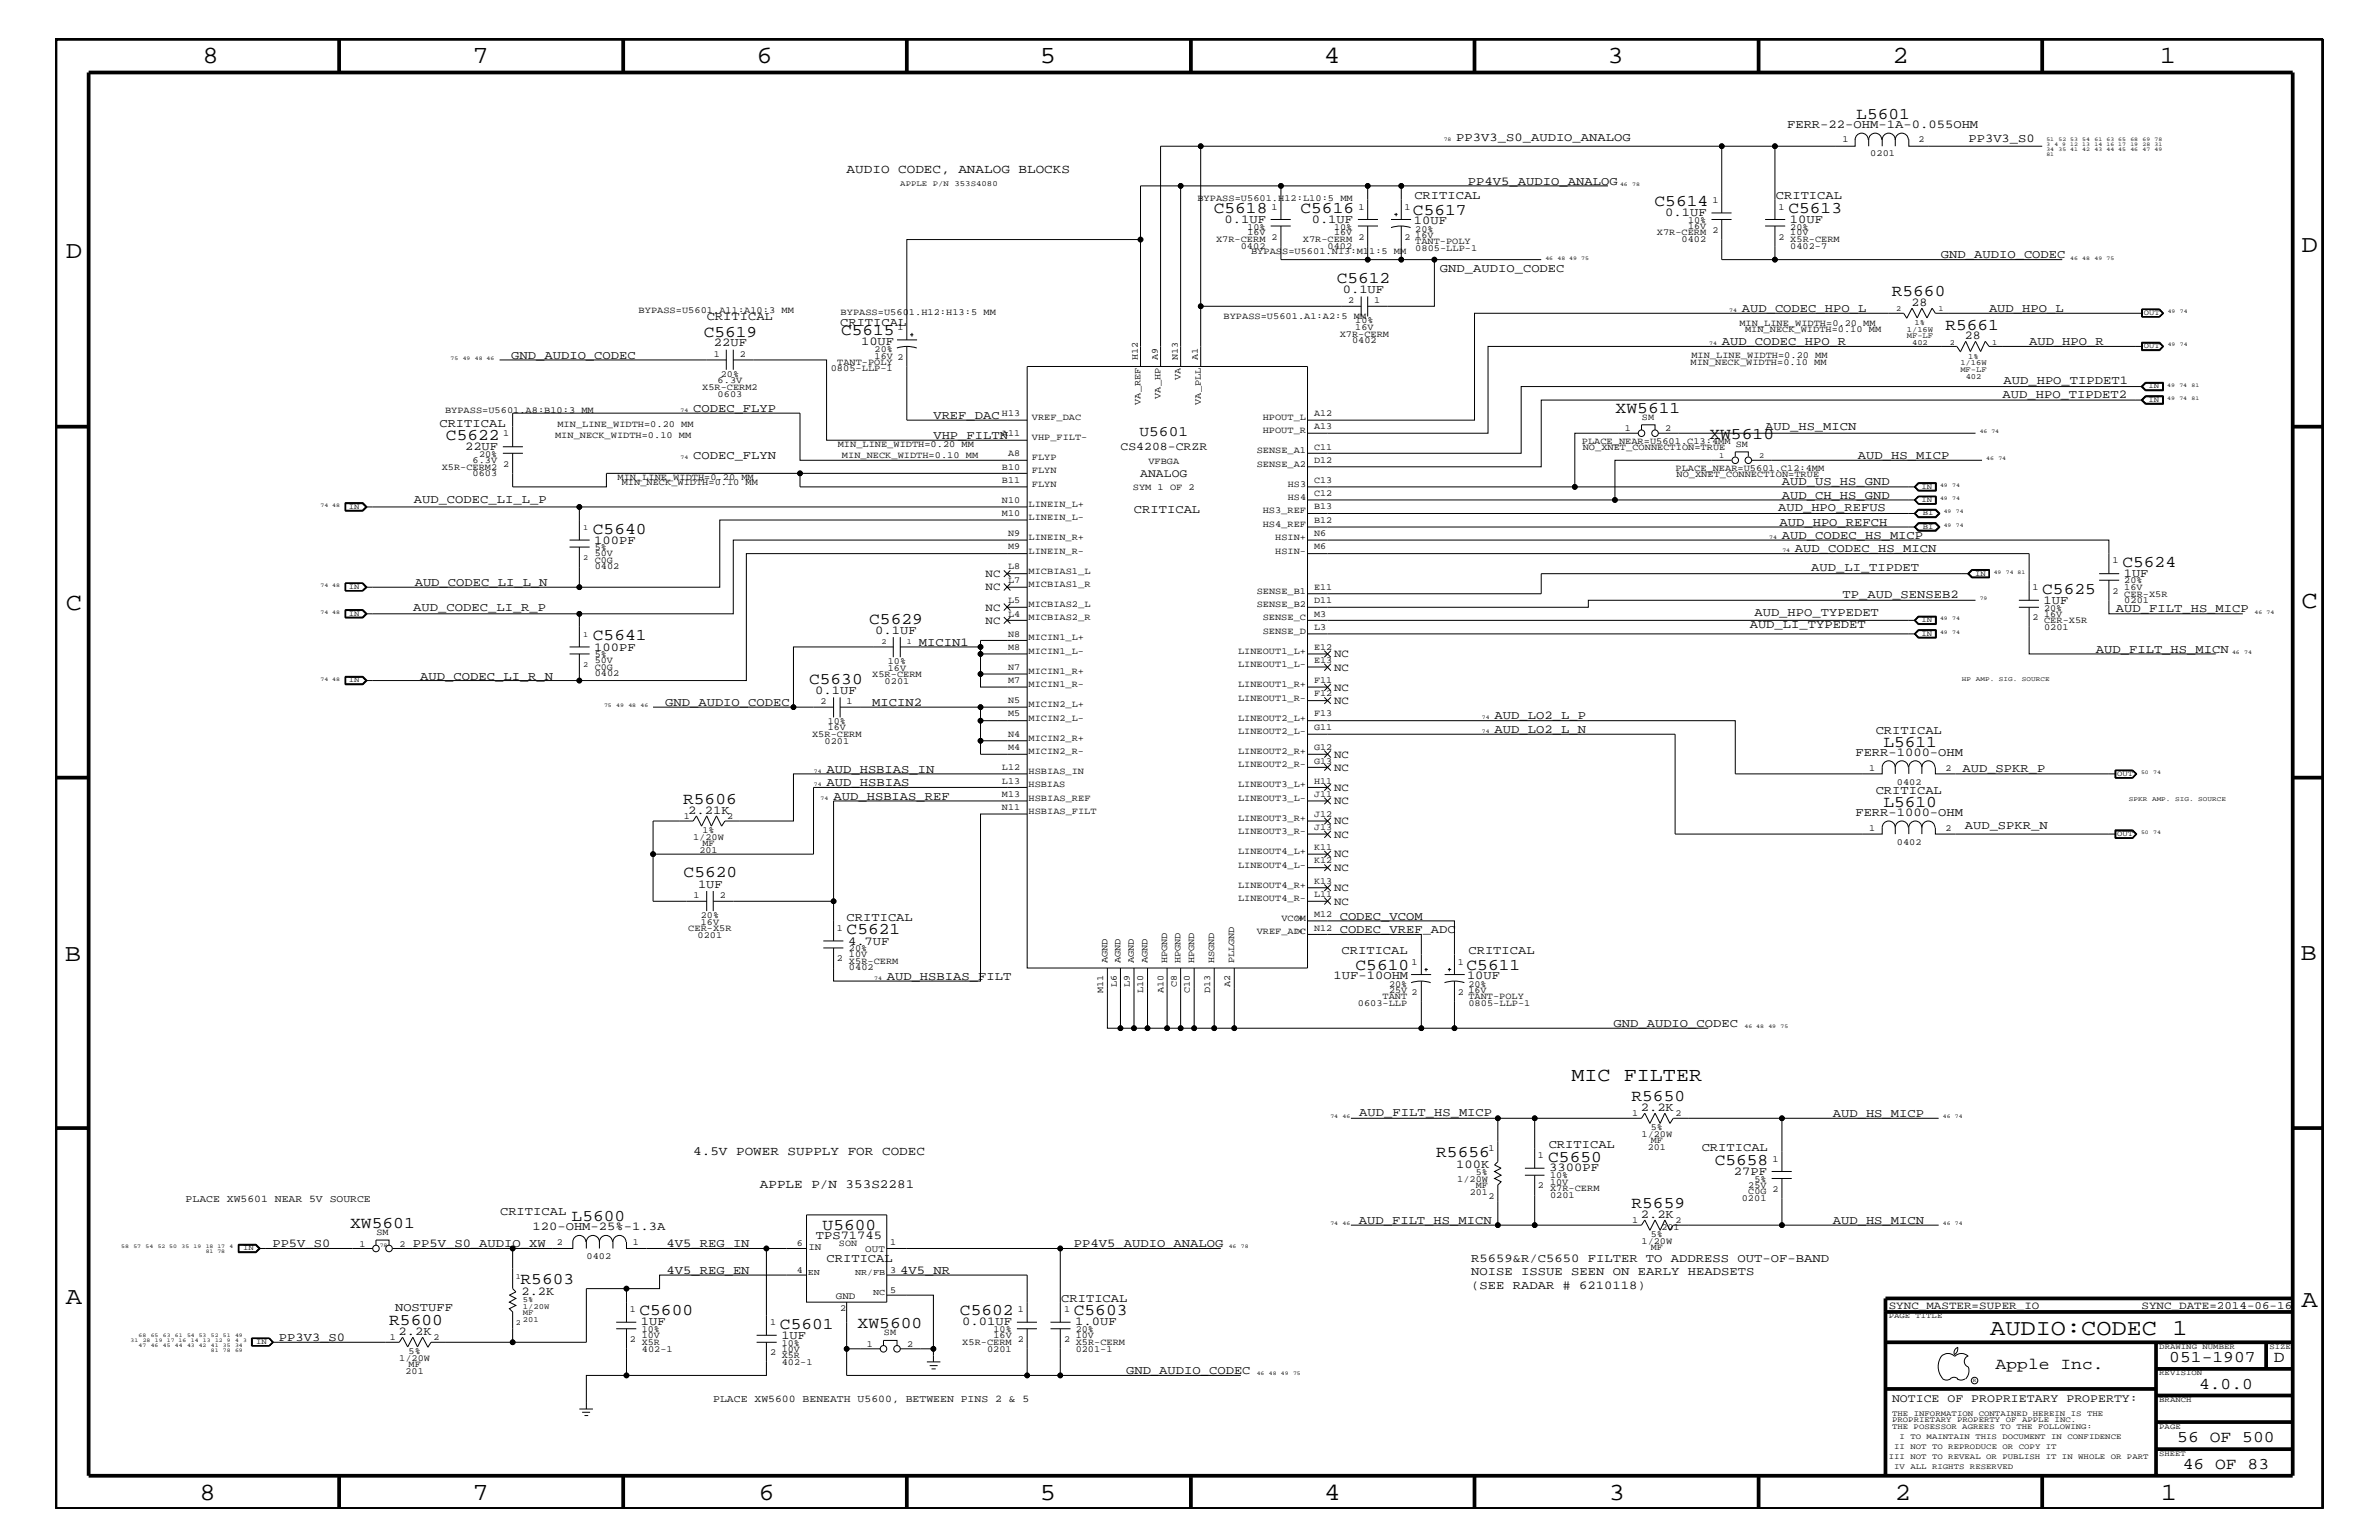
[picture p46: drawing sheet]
<svg xmlns="http://www.w3.org/2000/svg" width="432mm" height="279mm" viewBox="0 0 432 279" stroke-linecap="round" stroke-linejoin="round" font-family="sans-serif">
<defs><g id="words">
<g font-size="4.5">
<text x="36.7" y="11.5">8</text>
<text x="85.8" y="11.5">7</text>
<text x="137.3" y="11.5">6</text>
<text x="188.7" y="11.5">5</text>
<text x="240.3" y="11.5">4</text>
<text x="291.8" y="11.5">3</text>
<text x="343.5" y="11.5">2</text>
<text x="392" y="11.5">1</text>
<text x="11.9" y="46.8">D</text>
<text x="417.7" y="45.7">D</text>
<text x="11.9" y="110.6">C</text>
<text x="417.7" y="110.3">C</text>
<text x="11.8" y="174.3">B</text>
<text x="417.6" y="174.2">B</text>
<text x="11.9" y="236.7">A</text>
<text x="417.7" y="237.1">A</text>
<text x="36.2" y="272.1">8</text>
<text x="85.8" y="272.1">7</text>
<text x="137.7" y="272.1">6</text>
<text x="188.7" y="272.1">5</text>
<text x="240.4" y="272.1">4</text>
<text x="292" y="272.1">3</text>
<text x="343.9" y="272.1">2</text>
<text x="392.2" y="272.1">1</text>
</g>
<text font-size="4.1" x="361.2" y="242.3">AUDIO:CODEC 1</text>
<text font-size="3.6" x="285.2" y="196.2">MIC FILTER</text>
<g font-size="3">
<text x="336.9" y="21.5">L5601</text>
<text x="220.3" y="38.6">C5618</text>
<text x="236.1" y="38.6">C5616</text>
<text x="256.5" y="39">C5617</text>
<text x="300.3" y="37.4">C5614</text>
<text x="324.6" y="38.6">C5613</text>
<text x="242.6" y="51.3">C5612</text>
<text x="343.4" y="53.8">R5660</text>
<text x="353.1" y="59.8">R5661</text>
<text x="127.7" y="61.1">C5619</text>
<text x="152.7" y="60.8">C5615</text>
<text x="293.2" y="74.9">XW5611</text>
<text x="80.9" y="79.9">C5622</text>
<text x="310.3" y="79.7">XW5610</text>
<text x="107.6" y="96.8">C5640</text>
<text x="370.7" y="107.7">C5625</text>
<text x="385.2" y="102.9">C5624</text>
<text x="157.8" y="113.1">C5629</text>
<text x="107.6" y="116.2">C5641</text>
<text x="146.9" y="124.1">C5630</text>
<text x="341.8" y="135.5">L5611</text>
<text x="124" y="145.9">R5606</text>
<text x="341.8" y="146.4">L5610</text>
<text x="124.1" y="159.2">C5620</text>
<text x="153.7" y="169.5">C5621</text>
<text x="246" y="176">C5610</text>
<text x="266.2" y="176">C5611</text>
<text x="296.1" y="199.8">R5650</text>
<text x="260.7" y="210">R5656</text>
<text x="281" y="210.8">C5650</text>
<text x="311.2" y="211.4">C5658</text>
<text x="103.8" y="221.5">L5600</text>
<text x="296.1" y="219.2">R5659</text>
<text x="63.5" y="222.8">XW5601</text>
<text x="149.3" y="223.1">U5600</text>
<text x="94.5" y="233">R5603</text>
<text x="116.1" y="238.6">C5600</text>
<text x="174.2" y="238.6">C5602</text>
<text x="194.9" y="238.6">C5603</text>
<text x="70.7" y="240.5">R5600</text>
<text x="141.6" y="241.1">C5601</text>
<text x="155.7" y="240.9">XW5600</text>
<text x="362.2" y="248.4">Apple Inc.</text>
<text x="393.7" y="247.1">051-1907</text>
<text x="399.2" y="252">4.0.0</text>
<text x="412.7" y="247.1">D</text>
<text x="395.2" y="261.6">56 OF 500</text>
<text x="396.2" y="266.6">46 OF 83</text>
</g>
<text font-size="2.6" x="206.8" y="79.2">U5601</text>
<g font-size="2.3">
<text x="153.7" y="31.4">AUDIO CODEC, ANALOG BLOCKS</text>
<text x="125.8" y="209.6">4.5V POWER SUPPLY FOR CODEC</text>
<text x="137.9" y="215.6">APPLE P/N 353S2281</text>
</g>
<g font-size="2.2">
<text x="324.4" y="23.2">FERR-22-OHM-1A-0.055OHM</text>
<text x="264.3" y="25.5">PP3V3_S0_AUDIO_ANALOG</text>
<text x="357.3" y="25.8">PP3V3_S0</text>
<text x="266.4" y="33.6">PP4V5_AUDIO_ANALOG</text>
<text x="222.2" y="40.4">0.1UF</text>
<text x="238.1" y="40.4">0.1UF</text>
<text x="256.6" y="40.7">10UF</text>
<text x="256.7" y="36.2">CRITICAL</text>
<text x="302.3" y="39.2">0.1UF</text>
<text x="322.3" y="36.2">CRITICAL</text>
<text x="324.9" y="40.4">10UF</text>
<text x="352.3" y="46.8">GND_AUDIO_CODEC</text>
<text x="243.7" y="53.2">0.1UF</text>
<text x="261.4" y="49.3">GND_AUDIO_CODEC</text>
<text x="128.3" y="58">CRITICAL</text>
<text x="152.5" y="59.2">CRITICAL</text>
<text x="316.1" y="56.6">AUD_CODEC_HPO_L</text>
<text x="347" y="55.5">28</text>
<text x="361" y="56.6">AUD_HPO_L</text>
<text x="92.8" y="65.1">GND_AUDIO_CODEC</text>
<text x="129.6" y="62.9">22UF</text>
<text x="156.3" y="62.5">10UF</text>
<text x="312.5" y="62.6">AUD_CODEC_HPO_R</text>
<text x="356.6" y="61.5">28</text>
<text x="368.3" y="62.6">AUD_HPO_R</text>
<text x="363.6" y="69.6">AUD_HPO_TIPDET1</text>
<text x="79.8" y="77.4">CRITICAL</text>
<text x="125.8" y="74.7">CODEC_FLYP</text>
<text x="169.4" y="76">VREF_DAC</text>
<text x="363.5" y="72.2">AUD_HPO_TIPDET2</text>
<text x="84.4" y="81.6">22UF</text>
<text x="125.8" y="83.3">CODEC_FLYN</text>
<text x="169.4" y="79.6">VHP_FILTN</text>
<text x="320.4" y="78">AUD_HS_MICN</text>
<text x="337.2" y="83.3">AUD_HS_MICP</text>
<text x="323.4" y="88.1">AUD_US_HS_GND</text>
<text x="75.1" y="91.3">AUD_CODEC_LI_L_P</text>
<text x="205.8" y="93.2">CRITICAL</text>
<text x="322.7" y="92.7">AUD_HPO_REFUS</text>
<text x="323" y="95.4">AUD_HPO_REFCH</text>
<text x="323.4" y="90.5">AUD_CH_HS_GND</text>
<text x="107.9" y="98.7">100PF</text>
<text x="323.4" y="97.7">AUD_CODEC_HS_MICP</text>
<text x="325.8" y="100.2">AUD_CODEC_HS_MICN</text>
<text x="75.3" y="106.4">AUD_CODEC_LI_L_N</text>
<text x="328.8" y="103.7">AUD_LI_TIPDET</text>
<text x="385.5" y="104.7">1UF</text>
<text x="75" y="110.9">AUD_CODEC_LI_R_P</text>
<text x="317.6" y="114">AUD_LI_TYPEDET</text>
<text x="318.4" y="111.8">AUD_HPO_TYPEDET</text>
<text x="334.4" y="108.5">TP_AUD_SENSEB2</text>
<text x="370.9" y="109.5">1UF</text>
<text x="384" y="111.1">AUD_FILT_HS_MICP</text>
<text x="107.9" y="118.1">100PF</text>
<text x="158.9" y="115">0.1UF</text>
<text x="166.8" y="117.2">MICIN1</text>
<text x="380.4" y="118.4">AUD_FILT_HS_MICN</text>
<text x="76.3" y="123.3">AUD_CODEC_LI_R_N</text>
<text x="148" y="125.9">0.1UF</text>
<text x="120.7" y="128">GND_AUDIO_CODEC</text>
<text x="158.3" y="128">MICIN2</text>
<text x="271.3" y="130.5">AUD_LO2_L_P</text>
<text x="271.3" y="133">AUD_LO2_L_N</text>
<text x="336.8" y="137.2">FERR-1000-OHM</text>
<text x="340.4" y="133.2">CRITICAL</text>
<text x="150" y="142.6">AUD_HSBIAS</text>
<text x="150" y="140.2">AUD_HSBIAS_IN</text>
<text x="356.2" y="140">AUD_SPKR_P</text>
<text x="124.9" y="147.6">2.21K</text>
<text x="151.3" y="145.1">AUD_HSBIAS_REF</text>
<text x="336.8" y="148.1">FERR-1000-OHM</text>
<text x="340.4" y="144">CRITICAL</text>
<text x="356.6" y="150.4">AUD_SPKR_N</text>
<text x="126.7" y="161.1">1UF</text>
<text x="153.7" y="167.1">CRITICAL</text>
<text x="243.2" y="166.9">CODEC_VCOM</text>
<text x="153.9" y="171.4">4.7UF</text>
<text x="243.2" y="169.3">CODEC_VREF_ADC</text>
<text x="243.5" y="173.2">CRITICAL</text>
<text x="266.5" y="173.2">CRITICAL</text>
<text x="161" y="177.7">AUD_HSBIAS_FILT</text>
<text x="242.1" y="177.7">1UF-10OHM</text>
<text x="266.3" y="177.7">10UF</text>
<text x="292.9" y="186.3">GND_AUDIO_CODEC</text>
<text x="246.7" y="202.5">AUD_FILT_HS_MICP</text>
<text x="297.8" y="201.5">2.2K</text>
<text x="332.7" y="202.6">AUD_HS_MICP</text>
<text x="281.1" y="208.3">CRITICAL</text>
<text x="308.9" y="208.9">CRITICAL</text>
<text x="264.3" y="211.9">100K</text>
<text x="281.2" y="212.5">3300PF</text>
<text x="314.7" y="213.2">27PF</text>
<text x="90.8" y="220.4">CRITICAL</text>
<text x="297.8" y="220.9">2.2K</text>
<text x="49.4" y="226.3">PP5V_S0</text>
<text x="74.9" y="226.3">PP5V_S0_AUDIO_XW</text>
<text x="96.6" y="223.2">120-OHM-25%-1.3A</text>
<text x="121" y="226.3">4V5_REG_IN</text>
<text x="148.1" y="224.7">TPS71745</text>
<text x="194.9" y="226.3">PP4V5_AUDIO_ANALOG</text>
<text x="246.6" y="222.1">AUD_FILT_HS_MICN</text>
<text x="332.7" y="222">AUD_HS_MICN</text>
<text x="121" y="231.1">4V5_REG_EN</text>
<text x="150" y="229">CRITICAL</text>
<text x="163.4" y="231.1">4V5_NR</text>
<text x="267" y="233.8">(SEE RADAR # 6210118)</text>
<text x="267" y="231.3">NOISE ISSUE SEEN ON EARLY HEADSETS</text>
<text x="267" y="229">R5659&amp;R/C5650 FILTER TO ADDRESS OUT-OF-BAND</text>
<text x="71.7" y="237.9">NOSTUFF</text>
<text x="94.7" y="234.9">2.2K</text>
<text x="192.6" y="236.2">CRITICAL</text>
<text x="50.6" y="243.3">PP3V3_S0</text>
<text x="72.3" y="242.2">2.2K</text>
<text x="116.3" y="240.5">1UF</text>
<text x="141.8" y="242.9">1UF</text>
<text x="174.7" y="240.5">0.01UF</text>
<text x="195.2" y="240.5">1.0UF</text>
<text x="204.4" y="249.3">GND_AUDIO_CODEC</text>
</g>
<g font-size="2.1">
<text x="203.4" y="81.6">CS4208-CRZR</text>
<text x="207" y="86.5">ANALOG</text>
<text x="343.4" y="254.4">NOTICE OF PROPRIETARY PROPERTY:</text>
</g>
<g font-size="2">
<text x="178.9" y="107.1">NC</text>
<text x="178.9" y="104.7">NC</text>
<text x="178.9" y="110.8">NC</text>
<text x="178.9" y="113.1">NC</text>
<text x="242.1" y="119.2">NC</text>
<text x="242.1" y="125.3">NC</text>
<text x="242.1" y="121.7">NC</text>
<text x="242.1" y="127.7">NC</text>
<text x="242.1" y="137.4">NC</text>
<text x="242.1" y="143.5">NC</text>
<text x="242.1" y="139.8">NC</text>
<text x="242.1" y="149.5">NC</text>
<text x="242.1" y="145.9">NC</text>
<text x="242.1" y="152">NC</text>
<text x="242.1" y="155.6">NC</text>
<text x="242.1" y="158">NC</text>
<text x="242.1" y="161.7">NC</text>
<text x="242.1" y="164.1">NC</text>
<text x="342.8" y="237.4">SYNC_MASTER=SUPER_IO</text>
<text x="388.7" y="237.4">SYNC_DATE=2014-06-16</text>
</g>
<g font-size="1.9">
<text x="33.7" y="218">PLACE XW5601 NEAR 5V SOURCE</text>
<text x="129.5" y="254.4">PLACE XW5600 BENEATH U5600, BETWEEN PINS 2 &amp; 5</text>
</g>
<g font-size="1.8">
<text x="146.7" y="226.8">IN</text>
<text x="157.1" y="227.2">OUT</text>
<text x="151.7" y="235.7">GND</text>
</g>
<g font-size="1.7">
<text x="334.4" y="25.9">1</text>
<text x="339.5" y="28.4">0201</text>
<text x="348.2" y="25.9">2</text>
<text x="217.3" y="36.5">BYPASS=U5601.H12:L10:5 MM</text>
<text x="226.4" y="41.7">10%</text>
<text x="230.8" y="38">1</text>
<text x="242.1" y="41.7">10%</text>
<text x="246.5" y="38">1</text>
<text x="254.9" y="38">1</text>
<text x="306.4" y="40.4">10%</text>
<text x="306.4" y="41.5">16V</text>
<text x="310.8" y="36.8">1</text>
<text x="322.8" y="38">1</text>
<text x="325" y="41.7">20%</text>
<text x="220.7" y="44">X7R-CERM</text>
<text x="225.2" y="45.2">0402</text>
<text x="226.4" y="42.7">16V</text>
<text x="227.1" y="46">BYPASS=U5601.N13:M11:5 MM</text>
<text x="230.8" y="43.5">2</text>
<text x="236.5" y="44">X7R-CERM</text>
<text x="241" y="45.2">0402</text>
<text x="242.1" y="42.7">16V</text>
<text x="246.5" y="43.5">2</text>
<text x="254.9" y="43.5">2</text>
<text x="256.9" y="44.3">TANT-POLY</text>
<text x="256.9" y="42">20%</text>
<text x="256.9" y="45.5">0805-LLP-1</text>
<text x="256.9" y="43.2">16V</text>
<text x="300.7" y="42.7">X7R-CERM</text>
<text x="305.2" y="44">0402</text>
<text x="310.8" y="42.3">2</text>
<text x="322.8" y="43.5">2</text>
<text x="325" y="44">X5R-CERM</text>
<text x="325" y="42.7">10V</text>
<text x="325" y="45.2">0402-7</text>
<text x="115.9" y="56.8">BYPASS=U5601.A11:A10:3 MM</text>
<text x="152.6" y="57.1">BYPASS=U5601.H12:H13:5 MM</text>
<text x="162.9" y="59.8">1</text>
<text x="222.1" y="57.9">BYPASS=U5601.A1:A2:5 MM</text>
<text x="244.7" y="55">2</text>
<text x="246" y="59.8">16V</text>
<text x="246" y="58.6">10%</text>
<text x="249.4" y="55">1</text>
<text x="315.7" y="59.2">MIN_LINE_WIDTH=0.20 MM</text>
<text x="129.5" y="64.7">1</text>
<text x="134.3" y="64.7">2</text>
<text x="158.7" y="63.9">20%</text>
<text x="158.7" y="65.1">16V 2</text>
<text x="206.5" y="65.3" transform="rotate(-90 206.5 65.3)">H12</text>
<text x="210.1" y="65.3" transform="rotate(-90 210.1 65.3)">A9</text>
<text x="213.8" y="65.3" transform="rotate(-90 213.8 65.3)">N13</text>
<text x="217.4" y="65.3" transform="rotate(-90 217.4 65.3)">A1</text>
<text x="243.2" y="61.1">X7R-CERM</text>
<text x="245.4" y="62.3">0402</text>
<text x="307" y="65">MIN_LINE_WIDTH=0.20 MM</text>
<text x="316.7" y="60.3">MIN_NECK_WIDTH=0.10 MM</text>
<text x="127.5" y="70.7">X5R-CERM2</text>
<text x="130.3" y="69.5">6.3V</text>
<text x="130.3" y="72">0603</text>
<text x="130.9" y="68.4">20%</text>
<text x="150.8" y="67.3">0805-LLP-1</text>
<text x="152" y="66.2">TANT-POLY</text>
<text x="214.3" y="68.9" transform="rotate(-90 214.3 68.9)">VA</text>
<text x="306.8" y="66.2">MIN_NECK_WIDTH=0.10 MM</text>
<text x="80.8" y="75">BYPASS=U5601.A8:B10:3 MM</text>
<text x="101.2" y="77.4">MIN_LINE_WIDTH=0.20 MM</text>
<text x="181.9" y="75.5">H13</text>
<text x="187.3" y="76.2">VREF_DAC</text>
<text x="207" y="73.4" transform="rotate(-90 207 73.4)">VA_REF</text>
<text x="210.7" y="72.3" transform="rotate(-90 210.7 72.3)">VA_HP</text>
<text x="217.9" y="73.4" transform="rotate(-90 217.9 73.4)">VA_PLL</text>
<text x="229.2" y="76.2">HPOUT_L</text>
<text x="238.5" y="75.5">A12</text>
<text x="238.5" y="77.9">A13</text>
<text x="298" y="76.2">SM</text>
<text x="85.8" y="83.9">6.3V</text>
<text x="87" y="82.8">20%</text>
<text x="91.4" y="79.2">1</text>
<text x="100.8" y="79.5">MIN_NECK_WIDTH=0.10 MM</text>
<text x="152.1" y="81.1">MIN_LINE_WIDTH=0.20 MM</text>
<text x="152.8" y="83.2">MIN_NECK_WIDTH=0.10 MM</text>
<text x="181.9" y="79.1">A11</text>
<text x="183" y="82.7">A8</text>
<text x="187.3" y="83.5">FLYP</text>
<text x="187.3" y="79.9">VHP_FILT-</text>
<text x="228.1" y="82.2">SENSE_A1</text>
<text x="229.2" y="78.6">HPOUT_R</text>
<text x="238.5" y="81.6">C11</text>
<text x="238.5" y="83.9">D12</text>
<text x="287.1" y="80.6">PLACE_NEAR=U5601.C13:4MM</text>
<text x="287.3" y="81.7">NO_XNET_CONNECTION=TRUE</text>
<text x="294.9" y="78.3">1</text>
<text x="302.2" y="78.3">2</text>
<text x="315" y="81.1">SM</text>
<text x="80.2" y="85.2">X5R-CERM2</text>
<text x="85.8" y="86.4">0603</text>
<text x="91.4" y="84.7">2</text>
<text x="112.1" y="87.1">MIN_LINE_WIDTH=0.20 MM</text>
<text x="112.9" y="88">MIN_NECK_WIDTH=0.10 MM</text>
<text x="181.9" y="87.6">B11</text>
<text x="181.9" y="85.2">B10</text>
<text x="187.3" y="88.3">FLYN</text>
<text x="187.3" y="85.9">FLYN</text>
<text x="205.6" y="88.9">SYM 1 OF 2</text>
<text x="208.4" y="84.1">VFBGA</text>
<text x="228.1" y="84.7">SENSE_A2</text>
<text x="233.8" y="88.3">HS3</text>
<text x="238.5" y="87.6">C13</text>
<text x="304.1" y="85.5">PLACE_NEAR=U5601.C12:4MM</text>
<text x="304.3" y="86.6">NO_XNET_CONNECTION=TRUE</text>
<text x="181.9" y="91.2">N10</text>
<text x="181.9" y="93.7">M10</text>
<text x="186.7" y="92">LINEIN_L+</text>
<text x="186.7" y="94.3">LINEIN_L-</text>
<text x="229.2" y="95.6">HS4_REF</text>
<text x="229.2" y="93.2">HS3_REF</text>
<text x="233.8" y="90.7">HS4</text>
<text x="238.5" y="90">C12</text>
<text x="238.5" y="94.9">B12</text>
<text x="238.5" y="92.4">B13</text>
<text x="107.9" y="99.9">5%</text>
<text x="107.9" y="101">50V</text>
<text x="183" y="99.7">M9</text>
<text x="183" y="97.3">N9</text>
<text x="186.7" y="100.4">LINEIN_R-</text>
<text x="186.7" y="98">LINEIN_R+</text>
<text x="231.5" y="98">HSIN+</text>
<text x="231.5" y="100.4">HSIN-</text>
<text x="238.5" y="97.3">N6</text>
<text x="238.5" y="99.7">M6</text>
<text x="107.9" y="103.3">0402</text>
<text x="107.9" y="102.1">C0G</text>
<text x="183" y="105.8">L7</text>
<text x="183" y="103.3">L8</text>
<text x="186.7" y="106.5">MICBIAS1_R</text>
<text x="186.7" y="104.1">MICBIAS1_L</text>
<text x="228.1" y="107.7">SENSE_B1</text>
<text x="238.5" y="107">E11</text>
<text x="368.9" y="107.1">1</text>
<text x="383.5" y="107.7">2</text>
<text x="383.5" y="102.2">1</text>
<text x="385.6" y="107">16V</text>
<text x="385.6" y="105.9">20%</text>
<text x="183" y="111.9">L4</text>
<text x="183" y="109.4">L5</text>
<text x="186.7" y="112.6">MICBIAS2_R</text>
<text x="186.7" y="110.2">MICBIAS2_L</text>
<text x="228.1" y="110.2">SENSE_B2</text>
<text x="229.2" y="112.6">SENSE_C</text>
<text x="238.5" y="109.4">D11</text>
<text x="238.5" y="111.9">M3</text>
<text x="368.9" y="112.6">2</text>
<text x="371" y="113.1">CER-X5R</text>
<text x="371" y="111.9">16V</text>
<text x="371" y="110.8">20%</text>
<text x="385.6" y="109.4">0201</text>
<text x="385.6" y="108.2">CER-X5R</text>
<text x="107.9" y="119.2">5%</text>
<text x="183" y="115.5">N8</text>
<text x="183" y="117.9">M8</text>
<text x="186.7" y="116.2">MICIN1_L+</text>
<text x="186.7" y="118.6">MICIN1_L-</text>
<text x="224.7" y="118.6">LINEOUT1_L+</text>
<text x="229.2" y="115">SENSE_D</text>
<text x="238.5" y="114.2">L3</text>
<text x="238.5" y="117.9">E12</text>
<text x="371" y="114.2">0201</text>
<text x="107.9" y="122.7">0402</text>
<text x="107.9" y="121.5">C0G</text>
<text x="107.9" y="120.3">50V</text>
<text x="158.3" y="122.9">X5R-CERM</text>
<text x="160.6" y="124.1">0201</text>
<text x="161.2" y="120.4">10%</text>
<text x="161.2" y="121.7">16V</text>
<text x="183" y="121.5">N7</text>
<text x="183" y="124">M7</text>
<text x="186.7" y="122.3">MICIN1_R+</text>
<text x="186.7" y="124.7">MICIN1_R-</text>
<text x="224.7" y="121">LINEOUT1_L-</text>
<text x="224.7" y="124.7">LINEOUT1_R+</text>
<text x="238.5" y="120.3">E13</text>
<text x="238.5" y="124">F11</text>
<text x="148.9" y="127.7">2</text>
<text x="150.2" y="131.3">10%</text>
<text x="153.7" y="127.7">1</text>
<text x="183" y="130">M5</text>
<text x="183" y="127.6">N5</text>
<text x="186.7" y="130.8">MICIN2_L-</text>
<text x="186.7" y="128.3">MICIN2_L+</text>
<text x="224.7" y="127.1">LINEOUT1_R-</text>
<text x="224.7" y="130.8">LINEOUT2_L+</text>
<text x="238.5" y="126.4">F12</text>
<text x="238.5" y="130">F13</text>
<text x="147.4" y="133.8">X5R-CERM</text>
<text x="149.6" y="135">0201</text>
<text x="150.2" y="132.5">16V</text>
<text x="183" y="133.6">N4</text>
<text x="183" y="136.1">M4</text>
<text x="186.7" y="134.4">MICIN2_R+</text>
<text x="186.7" y="136.8">MICIN2_R-</text>
<text x="224.7" y="133.2">LINEOUT2_L-</text>
<text x="224.7" y="136.8">LINEOUT2_R+</text>
<text x="238.5" y="132.4">G11</text>
<text x="238.5" y="136.1">G12</text>
<text x="181.9" y="139.7">L12</text>
<text x="181.9" y="142.2">L13</text>
<text x="186.7" y="140.4">HSBIAS_IN</text>
<text x="186.7" y="142.9">HSBIAS</text>
<text x="224.7" y="139.2">LINEOUT2_R-</text>
<text x="224.7" y="142.9">LINEOUT3_L+</text>
<text x="238.5" y="138.5">G13</text>
<text x="238.5" y="142.2">H11</text>
<text x="339.3" y="139.8">1</text>
<text x="344.3" y="142.4">0402</text>
<text x="353.1" y="139.8">2</text>
<text x="124.1" y="148.5">1</text>
<text x="132" y="148.5">2</text>
<text x="181.9" y="144.6">M13</text>
<text x="181.9" y="147">N11</text>
<text x="186.7" y="145.3">HSBIAS_REF</text>
<text x="186.7" y="147.7">HSBIAS_FILT</text>
<text x="224.7" y="149">LINEOUT3_R+</text>
<text x="224.7" y="145.3">LINEOUT3_L-</text>
<text x="238.5" y="148.2">J12</text>
<text x="238.5" y="144.6">J11</text>
<text x="125.8" y="152.3">1/20W</text>
<text x="127" y="154.7">201</text>
<text x="127.5" y="153.5">MF</text>
<text x="127.5" y="151.1">1%</text>
<text x="224.7" y="151.3">LINEOUT3_R-</text>
<text x="224.7" y="155">LINEOUT4_L+</text>
<text x="238.5" y="150.7">J13</text>
<text x="238.5" y="154.3">K11</text>
<text x="339.3" y="150.7">1</text>
<text x="344.3" y="153.3">0402</text>
<text x="353.1" y="150.7">2</text>
<text x="224.7" y="157.4">LINEOUT4_L-</text>
<text x="224.7" y="161.1">LINEOUT4_R+</text>
<text x="238.5" y="156.7">K12</text>
<text x="238.5" y="160.3">K13</text>
<text x="125.9" y="162.8">1</text>
<text x="127.2" y="166.5">20%</text>
<text x="127.2" y="167.8">16V</text>
<text x="130.6" y="162.8">2</text>
<text x="224.7" y="163.5">LINEOUT4_R-</text>
<text x="232.6" y="167.1">VCOM</text>
<text x="238.5" y="162.8">L11</text>
<text x="238.5" y="166.4">M12</text>
<text x="124.9" y="168.9">CER-X5R</text>
<text x="126.6" y="170.1">0201</text>
<text x="151.9" y="168.9">1</text>
<text x="154.1" y="172.6">20%</text>
<text x="154.1" y="173.7">10V</text>
<text x="228.1" y="169.5">VREF_ADC</text>
<text x="238.5" y="168.9">N12</text>
<text x="151.9" y="174.4">2</text>
<text x="154.1" y="176.1">0402</text>
<text x="154.1" y="174.9">X5R-CERM</text>
<text x="201" y="174.8" transform="rotate(-90 201 174.8)">AGND</text>
<text x="202.7" y="179" transform="rotate(-90 202.7 179)">L6</text>
<text x="203.4" y="174.8" transform="rotate(-90 203.4 174.8)">AGND</text>
<text x="205.1" y="179" transform="rotate(-90 205.1 179)">L9</text>
<text x="205.8" y="174.8" transform="rotate(-90 205.8 174.8)">AGND</text>
<text x="208.3" y="174.8" transform="rotate(-90 208.3 174.8)">AGND</text>
<text x="211.8" y="174.8" transform="rotate(-90 211.8 174.8)">HPGND</text>
<text x="213.6" y="179" transform="rotate(-90 213.6 179)">C8</text>
<text x="214.3" y="174.8" transform="rotate(-90 214.3 174.8)">HPGND</text>
<text x="216.7" y="174.8" transform="rotate(-90 216.7 174.8)">HPGND</text>
<text x="220.4" y="174.8" transform="rotate(-90 220.4 174.8)">HSGND</text>
<text x="223.3" y="179" transform="rotate(-90 223.3 179)">A2</text>
<text x="224" y="174.8" transform="rotate(-90 224 174.8)">PLLGND</text>
<text x="252.1" y="179">20%</text>
<text x="256.2" y="175">1</text>
<text x="264.6" y="175">1</text>
<text x="266.5" y="179">20%</text>
<text x="200.2" y="180.1" transform="rotate(-90 200.2 180.1)">M11</text>
<text x="207.5" y="180.1" transform="rotate(-90 207.5 180.1)">L10</text>
<text x="211.2" y="180.1" transform="rotate(-90 211.2 180.1)">A10</text>
<text x="216" y="180.1" transform="rotate(-90 216 180.1)">C10</text>
<text x="219.6" y="180.1" transform="rotate(-90 219.6 180.1)">D13</text>
<text x="246.5" y="182.5">0603-LLP</text>
<text x="251" y="181.3">TANT</text>
<text x="252.1" y="180.2">25V 2</text>
<text x="264.6" y="180.5">2</text>
<text x="266.5" y="180.2">16V</text>
<text x="266.5" y="181.3">TANT-POLY</text>
<text x="266.5" y="182.5">0805-LLP-1</text>
<text x="296.2" y="202.6">1</text>
<text x="304.1" y="202.6">2</text>
<text x="270.2" y="208.9">1</text>
<text x="297.9" y="206.3">1/20W</text>
<text x="299.1" y="208.7">201</text>
<text x="299.6" y="205.1">5%</text>
<text x="299.6" y="207.5">MF</text>
<text x="264.5" y="214.4">1/20W</text>
<text x="267.9" y="213.2">5%</text>
<text x="267.9" y="215.6">MF</text>
<text x="279.1" y="215.6">2</text>
<text x="279.1" y="210.2">1</text>
<text x="281.3" y="213.8">10%</text>
<text x="281.3" y="214.9">10V</text>
<text x="317.3" y="215.5">25V</text>
<text x="318.4" y="214.4">5%</text>
<text x="321.7" y="210.8">1</text>
<text x="266.8" y="216.9">201</text>
<text x="270.2" y="217.5">2</text>
<text x="281.3" y="217.3">0201</text>
<text x="281.3" y="216.1">X7R-CERM</text>
<text x="296.2" y="221.9">1</text>
<text x="304.1" y="221.9">2</text>
<text x="316.1" y="217.9">0201</text>
<text x="317.3" y="216.7">C0G</text>
<text x="321.7" y="216.2">2</text>
<text x="65.2" y="226.2">1</text>
<text x="68.3" y="224.1">SM</text>
<text x="72.5" y="226.2">2</text>
<text x="101.1" y="225.9">2</text>
<text x="114.9" y="225.9">1</text>
<text x="144.6" y="226">6</text>
<text x="152.3" y="226">SON</text>
<text x="161.5" y="225.9">1</text>
<text x="297.9" y="225.7">1/20W</text>
<text x="299.6" y="224.5">5%</text>
<text x="299.6" y="226.9">MF</text>
<text x="301.5" y="223.2">201</text>
<text x="106.5" y="228.5">0402</text>
<text x="144.6" y="230.9">4</text>
<text x="161.5" y="231">3</text>
<text x="114.3" y="238">1</text>
<text x="152.5" y="237.9">2</text>
<text x="161.5" y="234.6">5</text>
<text x="184.7" y="238">1</text>
<text x="193.1" y="238">1</text>
<text x="70.8" y="243.1">1</text>
<text x="74.2" y="245.6">5%</text>
<text x="78.7" y="243.1">2</text>
<text x="114.3" y="243.5">2 X5R</text>
<text x="116.5" y="245.2">402-1</text>
<text x="116.5" y="242.8">10V</text>
<text x="116.5" y="241.7">10%</text>
<text x="139.8" y="245.9">2</text>
<text x="139.8" y="240.5">1</text>
<text x="141.9" y="245.2">10V</text>
<text x="141.9" y="244.1">10%</text>
<text x="157.4" y="244.4">1</text>
<text x="160.4" y="242.3">SM</text>
<text x="164.6" y="244.4">2</text>
<text x="174.7" y="244">X5R-CERM 2</text>
<text x="179.2" y="245.2">0201</text>
<text x="180.3" y="242.8">16V</text>
<text x="180.3" y="241.7">10%</text>
<text x="193.1" y="243.5">2 X5R-CERM</text>
<text x="195.2" y="242.8">10V</text>
<text x="195.2" y="241.7">20%</text>
<text x="195.2" y="245.2">0201-1</text>
<text x="72.5" y="246.9">1/20W</text>
<text x="73.6" y="249.3">201</text>
<text x="74.2" y="248.1">MF</text>
<text x="141.9" y="247.6">402-1</text>
<text x="141.9" y="246.4">X5R</text>
</g>
<g font-size="1.6">
<text x="146.6" y="231.3">EN</text>
<text x="155.2" y="231.3">NR/FB</text>
<text x="158.5" y="235">NC</text>
</g>
<g font-size="1.4">
<text x="163.4" y="33.7">APPLE P/N 353S4080</text>
<text x="344.2" y="56.4">2</text>
<text x="347.5" y="59">1%</text>
<text x="351.9" y="56.4">1</text>
<text x="389.1" y="57.2">OUT</text>
<text x="346.1" y="60.2">1/16W</text>
<text x="346.1" y="61.4">MF-LF</text>
<text x="347" y="62.6">402</text>
<text x="353.9" y="62.5">2</text>
<text x="357.3" y="65.1">1%</text>
<text x="361.6" y="62.5">1</text>
<text x="389.1" y="63.2">OUT</text>
<text x="355.8" y="67.5">MF-LF</text>
<text x="355.8" y="66.2">1/16W</text>
<text x="356.8" y="68.7">402</text>
<text x="390" y="70.5">IN</text>
<text x="390" y="72.9">IN</text>
<text x="312" y="83.1">1</text>
<text x="319.3" y="83.1">2</text>
<text x="348.7" y="88.7">IN</text>
<text x="63.3" y="92.3">IN</text>
<text x="348.7" y="91.1">IN</text>
<text x="349" y="93.5">BI</text>
<text x="349" y="96">BI</text>
<text x="105.8" y="101.6">2</text>
<text x="105.8" y="96.2">1</text>
<text x="63.3" y="106.9">IN</text>
<text x="358.5" y="104.4">IN</text>
<text x="63.3" y="111.7">IN</text>
<text x="348.7" y="112.9">IN</text>
<text x="105.8" y="115.6">1</text>
<text x="160" y="116.8">2</text>
<text x="164.6" y="116.8">1</text>
<text x="348.7" y="115.3">IN</text>
<text x="63.3" y="123.8">IN</text>
<text x="105.8" y="121">2</text>
<text x="384.3" y="140.8">OUT</text>
<text x="384.3" y="151.8">OUT</text>
<text x="44.1" y="226.9">IN</text>
<text x="93.6" y="232">1</text>
<text x="94.9" y="236.2">5%</text>
<text x="94.9" y="237.4">1/20W</text>
<text x="94.9" y="239.9">201</text>
<text x="94.9" y="238.6">MF</text>
<text x="342.8" y="239.2">PAGE TITLE</text>
<text x="46.5" y="243.9">IN</text>
<text x="93.6" y="240.5">2</text>
<text x="391.9" y="244.7">DRAWING NUMBER</text>
<text x="411.9" y="244.7">SIZE</text>
<text x="391.9" y="249.5">REVISION</text>
<text x="343.4" y="256.8">THE INFORMATION CONTAINED HEREIN IS THE</text>
<text x="391.9" y="254.4">BRANCH</text>
<text x="343.4" y="258">PROPRIETARY PROPERTY OF APPLE INC.</text>
<text x="343.4" y="259.3">THE POSESSOR AGREES TO THE FOLLOWING:</text>
<text x="343.8" y="262.9">II NOT TO REPRODUCE OR COPY IT</text>
<text x="344.8" y="261.1">I TO MAINTAIN THIS DOCUMENT IN CONFIDENCE</text>
<text x="391.9" y="259.3">PAGE</text>
<text x="342.8" y="264.7">III NOT TO REVEAL OR PUBLISH IT IN WHOLE OR PART</text>
<text x="343.8" y="266.6">IV ALL RIGHTS RESERVED</text>
<text x="391.9" y="264.1">SHEET</text>
</g>
<g font-size="1.2">
<text x="356.1" y="123.5">HP</text>
<text x="358.6" y="123.5">AMP.</text>
<text x="362.8" y="123.5">SIG.</text>
<text x="367" y="123.5">SOURCE</text>
<text x="386.4" y="145.3">SPKR</text>
<text x="390.6" y="145.3">AMP.</text>
<text x="394.8" y="145.3">SIG.</text>
<text x="399" y="145.3">SOURCE</text>
</g>
<g font-size="1">
<text x="262" y="25.5">78</text>
<text x="371.4" y="26.5">3</text>
<text x="371.4" y="27.4">34</text>
<text x="371.4" y="25.6">51</text>
<text x="371.4" y="28.2">81</text>
<text x="372.9" y="26.5">4</text>
<text x="373.6" y="27.4">35 41</text>
<text x="373.6" y="25.6">52 53</text>
<text x="374.3" y="26.5">9</text>
<text x="375.8" y="26.5">12</text>
<text x="378" y="26.5">13</text>
<text x="378" y="27.4">42</text>
<text x="378" y="25.6">54</text>
<text x="380.2" y="26.5">14</text>
<text x="380.2" y="27.4">43</text>
<text x="380.2" y="25.6">61</text>
<text x="382.4" y="26.5">16 17</text>
<text x="382.4" y="27.4">44 45</text>
<text x="382.4" y="25.6">63 65</text>
<text x="386.7" y="26.5">19</text>
<text x="386.7" y="27.4">46</text>
<text x="386.7" y="25.6">68</text>
<text x="388.9" y="26.5">28</text>
<text x="388.9" y="27.4">47</text>
<text x="388.9" y="25.6">69</text>
<text x="391.1" y="26.5">31</text>
<text x="391.1" y="27.4">49</text>
<text x="391.1" y="25.6">78</text>
<text x="294" y="33.7">46</text>
<text x="296.2" y="33.7">78</text>
<text x="280.5" y="47.1">46</text>
<text x="282.7" y="47.1">48 49</text>
<text x="287" y="47.1">75</text>
<text x="375.7" y="47.1">46</text>
<text x="378" y="47.1">48</text>
<text x="380.2" y="47.1">49</text>
<text x="382.4" y="47.1">75</text>
<text x="313.9" y="56.6">74</text>
<text x="393.4" y="56.8">49</text>
<text x="395.6" y="56.8">74</text>
<text x="81.8" y="65.3">75</text>
<text x="84" y="65.3">49</text>
<text x="86.2" y="65.3">48 46</text>
<text x="310.2" y="62.6">74</text>
<text x="393.4" y="62.9">49</text>
<text x="395.6" y="62.9">74</text>
<text x="393.4" y="70.1">49</text>
<text x="395.6" y="70.1">74</text>
<text x="397.8" y="70.1">81</text>
<text x="123.5" y="74.7">74</text>
<text x="393.4" y="72.6">49</text>
<text x="395.6" y="72.6">74</text>
<text x="397.8" y="72.6">81</text>
<text x="123.5" y="83.3">74</text>
<text x="359.3" y="78.6">46 74</text>
<text x="360.5" y="83.5">46</text>
<text x="362.7" y="83.5">74</text>
<text x="352.1" y="88.3">49</text>
<text x="354.3" y="88.3">74</text>
<text x="58.2" y="92">74 48</text>
<text x="352.1" y="90.7">49</text>
<text x="352.8" y="93.2">49</text>
<text x="352.8" y="95.6">49</text>
<text x="354.3" y="90.7">74</text>
<text x="355" y="93.2">74</text>
<text x="355" y="95.6">74</text>
<text x="321.1" y="97.7">74</text>
<text x="323.5" y="100.2">74</text>
<text x="58.2" y="106.5">74 48</text>
<text x="361.9" y="104.1">49</text>
<text x="364.1" y="104.1">74 81</text>
<text x="58.2" y="111.4">74 48</text>
<text x="352.1" y="112.6">49</text>
<text x="354.3" y="112.6">74</text>
<text x="359.3" y="108.9">79</text>
<text x="409.2" y="111.4">46</text>
<text x="411.4" y="111.4">74</text>
<text x="352.1" y="115">49</text>
<text x="354.3" y="115">74</text>
<text x="405.1" y="118.6">46</text>
<text x="407.3" y="118.6">74</text>
<text x="58.2" y="123.5">74 48</text>
<text x="109.6" y="128.3">75</text>
<text x="111.8" y="128.3">49</text>
<text x="114" y="128.3">48</text>
<text x="116.2" y="128.3">46</text>
<text x="269" y="130.5">74</text>
<text x="269" y="133">74</text>
<text x="147.7" y="142.6">74</text>
<text x="147.7" y="140.2">74</text>
<text x="388.6" y="140.4">50</text>
<text x="390.8" y="140.4">74</text>
<text x="148.9" y="145.1">74</text>
<text x="388.6" y="151.3">50</text>
<text x="390.8" y="151.3">74</text>
<text x="235" y="166.9">74</text>
<text x="235" y="169.3">74</text>
<text x="158.7" y="177.7">74</text>
<text x="316.7" y="186.5">46 48</text>
<text x="321" y="186.5">49</text>
<text x="323.2" y="186.5">75</text>
<text x="241.5" y="202.9">74</text>
<text x="243.7" y="202.9">46</text>
<text x="352.6" y="202.9">46</text>
<text x="354.8" y="202.9">74</text>
<text x="22" y="226.5">58</text>
<text x="24.2" y="226.5">57</text>
<text x="26.4" y="226.5">54</text>
<text x="28.6" y="226.5">52 50</text>
<text x="32.9" y="226.5">35</text>
<text x="35.1" y="226.5">19</text>
<text x="37.3" y="227.4">81 78</text>
<text x="37.3" y="226.5">18 17</text>
<text x="41.7" y="226.5">4</text>
<text x="68.9" y="226.3">78</text>
<text x="223" y="226.5">46</text>
<text x="225.2" y="226.5">78</text>
<text x="241.5" y="222.3">74</text>
<text x="243.7" y="222.3">46</text>
<text x="352.6" y="222.3">46</text>
<text x="354.8" y="222.3">74</text>
<text x="23.7" y="243.5">31</text>
<text x="25.1" y="244.4">47</text>
<text x="25.1" y="242.6">68</text>
<text x="25.9" y="243.5">28</text>
<text x="27.3" y="244.4">46</text>
<text x="27.3" y="242.6">65</text>
<text x="28.1" y="243.5">19</text>
<text x="29.5" y="244.4">45</text>
<text x="29.5" y="242.6">63</text>
<text x="30.3" y="243.5">17 16</text>
<text x="31.8" y="244.4">44</text>
<text x="31.8" y="242.6">61</text>
<text x="34" y="244.4">43 42</text>
<text x="34" y="242.6">54 53</text>
<text x="34.6" y="243.5">14</text>
<text x="36.8" y="243.5">13</text>
<text x="38.3" y="244.4">41</text>
<text x="38.3" y="242.6">52</text>
<text x="38.3" y="245.2">81</text>
<text x="39" y="243.5">12 9</text>
<text x="40.5" y="244.4">35</text>
<text x="40.5" y="242.6">51</text>
<text x="40.5" y="245.2">78</text>
<text x="42.7" y="243.5">4</text>
<text x="42.7" y="244.4">34</text>
<text x="42.7" y="242.6">49</text>
<text x="42.7" y="245.2">69</text>
<text x="44.1" y="243.5">3</text>
<text x="228.1" y="249.5">46</text>
<text x="230.3" y="249.5">48</text>
<text x="232.5" y="249.5">49</text>
<text x="234.7" y="249.5">75</text>
<text x="358.1" y="250.7">R</text>
</g>
</g></defs>
<g fill="none" stroke="#000" stroke-width=".18">
<path d="M214.3 33.7h-7.3v9.8h-42.4v18.2M217.9 26.5v29.1M230.6 39.8h3.7M232.5 33.7h-18.2v32.8M246.5 39.8h3.6M248.2 33.7h-15.7v6.1M252.5 39.8h3.6M253.1 38.9h.6M253.4 38.6v.6M254.3 33.7h-6.1v6.1M291.8 33.7h-37.5v6.1M310.6 39.8h3.7"/>
<path d="M310.6 38.6h3.7M312.5 38.6v-12.1h-101.8v40M312.5 39.8v7.3h9.7M312.5 26.5h9.7M320.4 39.8h3.6M336.7 25.3v1.2h-14.5v13.3M336.7 25.3a1.19 1.19 0 0 1 1.2-1.1 1.19 1.19 0 0 1 1.2 1.1M339.2 25.3a1.19 1.19 0 0 1 1.2-1.1 1.19 1.19 0 0 1 1.1 1.1M339.2 25.3v1.2M341.6 25.3a1.19 1.19 0 0 1 1.2-1.1 1.19 1.19 0 0 1 1.2 1.1 1.19 1.19 0 0 1 1.2-1.1 1.19 1.19 0 0 1 1.2 1.1M341.6 25.3v1.2M344 25.3v1.2"/>
<path d="M346.5 25.3v1.2h24.2M207 43.5v23M230.6 41h3.7M232.5 41v6.1h15.7M246.5 41h3.6M247.1 55.6h-29.2v10.9M247.1 53.8v3.6M248.2 41v6.1h6.1M248.2 53.8v3.6M252.5 41.3a5.7 5.7 0 0 1 3.5 0M254.3 41v6.1h6.1M279.7 47.1h-19.3v8.5h-12.2"/>
<path d="M320.4 41h3.6M322.2 41v6.1h52.1M346.1 57.8l-.6-1h-77.9v19.4h-30.3M388.7 56.1h3.3l.7 .7-.7 .7h-3.3zM388.8 57.4h3.1M388.8 56.1v1.4M388.8 56.2h3.1M388.9 56.2v1.2M388.9 56.8h-37.6l-.6-.9-.9 1.8-1-1.8-.8 1.8-1-1.8-.9 1.8M391.9 56.1l.8 .7M391.9 56.2l.7 .6-.7 .6M391.9 56.2l.6 .6-.6 .6"/>
<path d="M392.7 56.8l-.8 .7M90.7 65.3h41.1M131.8 63.4v3.7M133.1 65.3h16.9v14.6h36.4M133.1 63.4v3.7M162.8 63.1a5.8 5.8 0 0 1 3.6 0M162.8 61.7h3.7M164.6 62.9v13.3h21.8M165.2 60.7h.6M165.5 60.4v.7M186.4 66.5h50.9v109.1h-50.9zM297.3 78.6h-11.5v9.7h61.8"/>
<path d="M297.9 78v-.9h2.5v.9M301 78.6h57.6M355.9 63.9l-.7-1h-85.1v15.7h-32.8M388.7 62.1h3.3l.7 .8-.7 .7h-3.3zM388.8 72.6l.7-.7h3v1.3h-3zM388.9 70.1h-112.8v12.1h-38.8M388.9 72.6h-109.2v12.1h-42.4M388.9 62.3h3l.6 .6-.6 .5h-3zM388.9 62.9h-27.9l-.7-1-.8 1.9-.9-1.9-1 1.9-.8-1.9-.9 1.9M389.4 71.8h3.3v1.5h-3.3l-.8-.7zM389.4 69.4h3.3v1.5h-3.3l-.8-.8zM389.5 71.8l-.8 .8 .8 .7h3.1v-1.5"/>
<path d="M389.5 69.5h3.1v1.3h-3.1M389.5 69.5l-.8 .6 .8 .7M389.5 69.5l-.7 .6 .7 .7M391.9 62.2h-3.1v1.3h3.1M391.9 62.2l.8 .7M391.9 62.2l.7 .7-.7 .6M392.5 72h-3l-.6 .6 .6 .6M392.5 69.5h-3l-.6 .6 .6 .6h3M392.5 69.5v1.3M392.7 62.9l-.8 .6M62.7 91.2h3.2l.7 .8-.7 .7h-3.2zM62.7 91.4h3.1l.6 .6-.6 .6h-3.1"/>
<path d="M62.7 92.7v-1.4h3.1l.7 .7-.7 .7M65.9 91.2l.6 .8-.6 .7h-3.2M66.4 92h38.8M91.3 82.2h3.6M91.3 81.1h3.6M93 82.2v6.1h17.1v-2.4h35.1v2.4h41.2M93 81.1v-6.1h52.2v8.5h41.2M103.4 98h3.6M103.4 99.3h3.6M145.2 85.9h41.2M186.4 94.3h-55.8v12.2h-25.4v-7.2M186.4 98h-53.3v13.4h-27.9v6"/>
<path d="M186.4 92h-81.2v6M237.3 98h145.5v6.1M237.3 88.3h48.5M237.3 90.7h55.8M237.3 95.6h110.3M237.3 93.2h110.3M314.3 83.5h-21.2v7.2h54.5M315 82.8v-.8h2.3v.8M317.9 83.5h41.8M347.5 95.6l.7-.7h3.2l.6 .7-.6 .7h-3.2zM347.5 88.3l.7 .7M347.5 90.7l.7 .8"/>
<path d="M347.6 95.6l.6-.7h3.1l.7 .7-.7 .6h-3.1zM347.6 93.2l.6-.6h3.1l.6 .6-.6 .6h-3.1zM347.6 95.6l.6-.6h3.1l.6 .6-.6 .6h-3.1zM347.6 88.3l.6-.6h3.1v1.2h-3.1zM348.1 92.4h3.3l.7 .8-.7 .7h-3.3l-.6-.7zM348.1 94.9h3.3l.7 .7-.7 .8h-3.3l-.6-.8zM348.1 87.6h3.4v1.5h-3.4l-.6-.8zM348.1 90h3.4v1.5h-3.4l-.6-.8zM348.2 92.5h3.1l.7 .7-.7 .6h-3.1M348.2 92.5h3.2l.6 .7-.6 .6h-3.2M348.2 92.5l-.7 .7 .7 .6M348.2 92.5l-.6 .7 .6 .6"/>
<path d="M348.2 90.1l-.6 .6 .6 .7M348.2 91.4h3.2M348.2 87.7h3.2v1.3h-3.2M348.2 87.7l-.7 .6M348.2 87.7l-.6 .6 .6 .7M348.2 90l-.7 .7M348.2 90.1h3.2M351.3 90.1v1.3M351.4 90v1.5M62.7 110.6h3.2l.7 .8-.7 .7h-3.2zM62.7 110.7h3.2l.6 .7-.6 .6h-3.2M62.7 110.8h3.1l.6 .6-.6 .6h-3.1"/>
<path d="M62.7 110.7v1.3M65.8 105.9l.6 .6-.6 .6M65.8 105.9h-3.1v1.2h3.1M65.8 110.7l.7 .7-.7 .6M65.8 105.9l.7 .6-.7 .6M65.9 105.8h-3.2v1.4h3.2M65.9 105.8l.7 .7-.7 .7M65.9 105.8l.6 .7-.6 .7M66.4 106.5h38.8M66.4 111.4h38.8M103.4 118.6h3.6M103.4 117.4h3.6"/>
<path d="M105.2 118.6v4.9h-38.8M162.1 117.4h-18.1v10.9h7.3M162.1 115.6v3.6M163.4 115.6v3.6M178 117.4v1.2h8.4M178 118.6v3.7h8.4M182.2 105.9l1.2 1.2M182.2 109.5l1.2 1.3M182.2 112l1.2 1.1M182.2 103.5l1.2 1.2M182.8 110.2h3.6M182.8 112.6h3.6"/>
<path d="M182.8 106.5h3.6M182.8 104.1h3.6M183.4 105.9l-1.2 1.2M183.4 109.5l-1.2 1.3M183.4 112l-1.2 1.1M183.4 103.5l-1.2 1.2M186.4 116.2h-8.4v1.2h-14.6M186.4 100.4h-50.9v23.1h-30.3M237.3 115h110.3M237.3 112.6h110.3M237.3 100.4h131v8.5M237.3 118.6h3.7"/>
<path d="M240.4 118.1l1.2 1.1M241.6 118.1l-1.2 1.1M347.5 115l.7 .7M347.5 112.6l.7 .6M347.6 115l.6-.6h3.1v1.2h-3.1zM347.6 112.6l.6-.6h3.1v1.1h-3.1zM348.1 111.8h3.4v1.5h-3.4l-.6-.7zM348.1 114.2h3.4v1.6h-3.4l-.6-.8zM348.2 111.9h3.2v1.3h-3.2M348.2 114.3h3.2v1.4h-3.2M348.2 114.3l-.7 .7M348.2 114.3l-.6 .7 .6 .7"/>
<path d="M348.2 111.9l-.7 .7M348.2 111.9l-.6 .7 .6 .6M357.4 104.1h-77.7v3.6h-42.4M357.9 103.3h3.2v1.5h-3.2l-.8-.7zM358 103.4l-.7 .7 .7 .7M358.6 108.9h-70.3v1.3h-51M361 103.5h-3l-.6 .6 .6 .6h3M361 103.4v1.4M361.1 103.4h-3.2l-.7 .7 .7 .7h3.2M366.4 110.2h3.7M366.4 108.9h3.7M368.3 110.2v8.4h33.9"/>
<path d="M381 104.1h3.6M381 105.3h3.6M382.8 105.3v6.1h24.3M62.7 122.7h3.2l.7 .8-.7 .7h-3.2zM62.7 122.8h3.2l.6 .7-.6 .6h-3.2M62.7 122.9h3.1l.6 .6-.6 .6h-3.1M62.7 122.8v1.3M65.8 122.8l.7 .7-.7 .6M118.5 128.3h25.5M151.3 126.5v3.7M152.5 128.3h33.9M152.5 126.5v3.7"/>
<path d="M178 122.3v2.4h8.4M178 134.4v2.4h8.4M178 128.3v2.5M186.4 130.8h-8.4v3.6h8.4M237.3 133.2h66.7v18.1h37.6v-1.2a1.19 1.19 0 0 1 1.2-1.1 1.19 1.19 0 0 1 1.2 1.1M237.3 130.8h77.7v9.6h26.6v-1.2a1.19 1.19 0 0 1 1.2-1.2 1.19 1.19 0 0 1 1.2 1.2M237.3 121h3.7M237.3 124.7h3.7M237.3 127.1h3.7M237.3 139.2h3.7M237.3 136.8h3.7M240.4 124.1l1.2 1.2"/>
<path d="M240.4 120.4l1.2 1.3M240.4 126.5l1.2 1.2M240.4 136.2l1.2 1.2M240.4 138.6l1.2 1.2M241.6 124.1l-1.2 1.2M241.6 120.4l-1.2 1.3M241.6 126.5l-1.2 1.2M241.6 136.2l-1.2 1.2M241.6 138.6l-1.2 1.2M344 139.2a1.19 1.19 0 0 1 1.2-1.2 1.19 1.19 0 0 1 1.2 1.2M344 139.2v1.2M348.8 139.2a1.19 1.19 0 0 0-1.2-1.2 1.19 1.19 0 0 0-1.1 1.2v1.2"/>
<path d="M348.8 139.2a1.19 1.19 0 0 1 1.2-1.2 1.19 1.19 0 0 1 1.2 1.2M348.8 139.2v1.2M351.3 139.2v1.2h32.7M384 139.7v1.5M384 139.8h3.1l.6 .6M384 139.8v1.3M387 139.8l.7 .6M387.1 139.7h-3.2v1.5h3.2M387.1 139.7l.8 .7-.8 .8M387.1 139.7l.7 .7-.7 .8M186.4 140.4h-42.4v8.6h-12.4l-.6 .9-1-1.9-.9 1.9-.8-1.9-1 1.9-.9-1.9-.6 1h-7.3v14.5h9.8M186.4 147.7h-8.4v30.3h-26.7v-6"/>
<path d="M186.4 142.9h-38.7v12.1h-29.2M186.4 145.3h-35.1v25.4M237.3 149h3.7M237.3 142.9h3.7M237.3 151.3h3.7M237.3 155h3.7M237.3 157.4h3.7M237.3 145.3h3.7M240.4 148.4l1.2 1.1M240.4 150.7l1.2 1.3M240.4 154.4l1.2 1.2M240.4 156.8l1.2 1.2"/>
<path d="M240.4 144.7l1.2 1.2M240.4 142.3l1.2 1.2M241.6 148.4l-1.2 1.1M241.6 150.7l-1.2 1.3M241.6 154.4l-1.2 1.2M241.6 156.8l-1.2 1.2M241.6 144.7l-1.2 1.2M241.6 142.3l-1.2 1.2M344 150.1a1.19 1.19 0 0 1 1.2-1.1 1.19 1.19 0 0 1 1.2 1.1M344 150.1v1.2M348.8 150.1a1.19 1.19 0 0 0-1.2-1.1 1.19 1.19 0 0 0-1.1 1.1v1.2M348.8 150.1a1.19 1.19 0 0 1 1.2-1.1 1.19 1.19 0 0 1 1.2 1.1"/>
<path d="M348.8 150.1v1.2M351.3 150.1v1.2h32.7M383.9 150.6h3.2l.8 .7-.8 .8h-3.2zM384 152.1v-1.4h3.1l.7 .6-.7 .8M384 150.7h3.1l.6 .6M384 150.7v1.3M387 150.7l.7 .6M387.7 140.4l-.6 .7h-3.1M387.7 140.4l-.7 .7M387.7 151.3l-.6 .7h-3.1M387.7 151.3l-.7 .7M128.3 161.7v3.6"/>
<path d="M129.5 163.5h21.8M129.5 161.7v3.6M149.4 172h3.7M149.4 170.7h3.7M201 175.6v10.9h2.4v-10.9M205.8 175.6v10.9h2.5M208.3 175.6v10.9h3.5M211.8 175.6v10.9h2.5M214.3 175.6v10.9h2.4M216.7 175.6v10.9h3.7M220.4 175.6v10.9h3.6M224 175.6v10.9h34"/>
<path d="M237.3 167.1h26.7v9.7M237.3 169.5h20.7v7.3M237.3 161.1h3.7M237.3 163.5h3.7M240.4 160.5l1.2 1.2M240.4 162.8l1.2 1.3M241.6 160.5l-1.2 1.2M241.6 162.8l-1.2 1.3M256.1 178.3a5.7 5.7 0 0 1 3.6 0M256.1 176.8h3.7M258 178v8.5h6M258.6 175.9h.6"/>
<path d="M258.8 175.6v.6M262.2 178.3a5.8 5.8 0 0 1 3.6 0M262.2 176.8h3.7M262.8 175.9h.6M263.1 175.6v.6M264 178v8.5h46M203.4 186.5h2.4M245.2 202.9h26.7M276.8 213.2h3.5M276.8 211.9h3.5M278.6 202.9h-6.7v7.9l-.6 .6 1.2 .5-1.2 .6 1.2 .7-1.2 .6 1.2 .6-.6 .6v7.3M278.6 213.2v9.1h-6.7"/>
<path d="M321.6 213.8h3.6M321.6 212.5h3.6M323.4 202.9h-19.7l-.6 .9-.9-1.8-.9 1.8-.9-1.8-.9 1.8-1-1.8-.6 .9h-19.3v9M323.4 213.8v8.5M351.9 202.9h-28.5v9.6M43.3 225.7h3.2l.7 .8-.7 .8h-3.2zM43.3 225.8h3.2l.7 .7-.7 .7h-3.2M43.3 225.8v1.4M43.3 225.9h3.1l.6 .6M46.4 225.8l.7 .7-.7 .7M47 226.5h20.6M47 226.5l-.6 .6h-3.1"/>
<path d="M68.2 225.9v-.9h2.4v.9M93 226.5v7.3l.6 .6-1.1 .6 1.1 .6-1.1 .6 1.1 .6-1.1 .6 .5 .6v5.5h-14.8l-.6 1M106.3 225.3a1.19 1.19 0 0 0-1.1-1.2 1.19 1.19 0 0 0-1.2 1.2v1.2h-32.7M108.8 225.3a1.19 1.19 0 0 1 1.2-1.2 1.19 1.19 0 0 1 1.2 1.2M108.8 225.3a1.19 1.19 0 0 0-1.2-1.2 1.19 1.19 0 0 0-1.2 1.2v1.2M108.8 225.3v1.2M111.8 239.9h3.7M113.6 225.3a1.19 1.19 0 0 0-1.2-1.2 1.19 1.19 0 0 0-1.1 1.2v1.2M113.7 225.3v1.2h25.4M113.7 239.9v-6.1h-7.3v9.7h-13.4M146.4 220.4h14.6v15.8h-14.6zM146.4 226.5h-7.3v15.8"/>
<path d="M146.4 231.3h-26.7v2.5h-6M153.7 236.2v8.5h6.1M161 235h8.4v9.7M161 226.5h31.4M161 231.3h25.4v8.6M184.6 239.9h3.6M190.7 239.9h3.6M221.6 226.5h-29.2v13.4M245.2 222.3h26.7M278.6 222.3h19.3l.6-1 1 1.9 .9-1.9 .9 1.9 .9-1.9 .9 1.9 .6-.9h48.2M45.6 242.8h3.3l.7 .7-.7 .7h-3.3zM45.7 244.1h3.2"/>
<path d="M45.7 242.8v1.4M45.7 242.9h3.2M45.8 242.9v1.2M48.9 242.9l.6 .6-.6 .6M48.9 242.8l.7 .7M48.9 242.9l.5 .6M49.4 243.5h23.1l.6-.9 .9 1.8 .9-1.8 .9 1.8 .9-1.8 .9 1.8M49.4 243.5l-.5 .6M49.6 243.5l-.7 .7M105.2 255.6h2.4M105.7 256.2h1.4M106.1 256.8h.7"/>
<path d="M111.8 241.1h3.7M113.7 241.1v8.4h-7.3v6.1M137.3 243.5h3.7M137.3 242.3h3.7M139.1 243.5v6h-25.4M160.4 244.1v-.9h2.4v.9M163.4 244.7h6v2.4M168.2 247.1h2.5M168.7 247.8h1.5M169.1 248.4h.7M184.6 241.1h3.6M186.4 241.1v8.4h-32.7v-4.8"/>
<path d="M186.4 249.5h38.8M190.7 241.1h3.6M192.4 241.1v8.4M352.3 246.1a1.72 1.72 0 0 1 2.5 0 1.69 1.69 0 0 1 2.4 0M352.4 246a3.2 3.2 0 0 0 .4 4.3l.8 .1 .4-.2M354 250.2l.7-.3 .7 .3M355.2 250.2l.7 .2 .7-.2M355.3 244.4v.3a1.18 1.18 0 0 1-.6 1.1M355.4 244.4a.99 .99 0 0 0-.6 1.4M357.2 246a1.04 1.04 0 0 0-.7 1 1.04 1.04 0 0 0 .7 1M357.3 248l.1 .7a2.11 2.11 0 0 1-.6 1.5"/>
<circle cx="214.3" cy="33.7" r=".42"/>
<circle cx="217.9" cy="26.5" r=".42"/>
<circle cx="232.5" cy="33.7" r=".42"/>
<circle cx="248.2" cy="33.7" r=".42"/>
<circle cx="254.3" cy="33.7" r=".42"/>
<circle cx="312.5" cy="26.5" r=".42"/>
<circle cx="322.2" cy="26.5" r=".42"/>
<circle cx="207" cy="43.5" r=".42"/>
<circle cx="217.9" cy="55.6" r=".42"/>
<circle cx="248.2" cy="47.1" r=".42"/>
<circle cx="254.3" cy="47.1" r=".42"/>
<circle cx="260.3" cy="47.1" r=".42"/>
<circle cx="322.2" cy="47.1" r=".42"/>
<circle cx="297.9" cy="78.6" r=".59"/>
<circle cx="300.4" cy="78.6" r=".59"/>
<circle cx="105.2" cy="92" r=".42"/>
<circle cx="145.2" cy="85.9" r=".42"/>
<circle cx="285.8" cy="88.3" r=".42"/>
<circle cx="293.1" cy="90.7" r=".42"/>
<circle cx="315" cy="83.5" r=".59"/>
<circle cx="317.3" cy="83.5" r=".59"/>
<circle cx="105.2" cy="111.4" r=".42"/>
<circle cx="105.2" cy="106.5" r=".42"/>
<circle cx="178" cy="118.6" r=".42"/>
<circle cx="178" cy="117.4" r=".42"/>
<circle cx="105.2" cy="123.5" r=".42"/>
<circle cx="144" cy="128.3" r=".42"/>
<circle cx="178" cy="128.3" r=".42"/>
<circle cx="178" cy="134.4" r=".42"/>
<circle cx="178" cy="122.3" r=".42"/>
<circle cx="178" cy="130.8" r=".42"/>
<circle cx="118.5" cy="155" r=".42"/>
<circle cx="151.3" cy="163.5" r=".42"/>
<circle cx="203.4" cy="186.5" r=".42"/>
<circle cx="205.8" cy="186.5" r=".42"/>
<circle cx="208.3" cy="186.5" r=".42"/>
<circle cx="211.8" cy="186.5" r=".42"/>
<circle cx="214.3" cy="186.5" r=".42"/>
<circle cx="216.7" cy="186.5" r=".42"/>
<circle cx="220.4" cy="186.5" r=".42"/>
<circle cx="224" cy="186.5" r=".42"/>
<circle cx="258" cy="186.5" r=".42"/>
<circle cx="264" cy="186.5" r=".42"/>
<circle cx="271.9" cy="202.9" r=".42"/>
<circle cx="278.6" cy="202.9" r=".42"/>
<circle cx="323.4" cy="202.9" r=".42"/>
<circle cx="68.2" cy="226.5" r=".59"/>
<circle cx="70.6" cy="226.5" r=".59"/>
<circle cx="93" cy="226.5" r=".42"/>
<circle cx="113.7" cy="233.8" r=".42"/>
<circle cx="139.1" cy="226.5" r=".42"/>
<circle cx="192.4" cy="226.5" r=".42"/>
<circle cx="271.9" cy="222.3" r=".42"/>
<circle cx="278.6" cy="222.3" r=".42"/>
<circle cx="323.4" cy="222.3" r=".42"/>
<circle cx="93" cy="243.5" r=".42"/>
<circle cx="113.7" cy="249.5" r=".42"/>
<circle cx="153.7" cy="244.7" r=".42"/>
<circle cx="160.4" cy="244.7" r=".59"/>
<circle cx="162.8" cy="244.7" r=".59"/>
<circle cx="169.4" cy="244.7" r=".42"/>
<circle cx="186.4" cy="249.5" r=".42"/>
<circle cx="192.4" cy="249.5" r=".42"/>
<circle cx="358.4" cy="250.5" r=".59"/>
</g>
<g fill="none" stroke="#000" stroke-width=".68" stroke-linecap="butt">
<path d="M10.1 7.1h411.5v266.7h-411.5zM16.1 13.2h400v254.5h-400zM61.6 7.1v6.1M113.1 7.1v6.1M164.6 7.1v6.1M216.2 7.1v6.1M267.6 7.1v6.1M319.2 7.1v6.1M370.7 7.1v6.1M10.1 77.4h6M416.1 77.4h5.5M10.1 141.1h6"/>
<path d="M416.1 141.1h5.5M10.1 204.7h6M416.1 204.7h5.5M342.2 238h73.9M416.1 235.6h-73.9v32.1M342.2 243.5h73.9M342.2 252h49.1M391.3 248.4h24.8M391.3 243.5v24.2M391.3 258h24.8M391.3 253.2h24.8M411.3 243.5v4.9"/>
<path d="M61.6 267.7v6.1M113.1 267.7v6.1M164.6 267.7v6.1M216.2 268v5.8M267.6 267.7v6.1M319.2 267.7v6.1M370.7 267.7v6.1M391.3 262.9h24.8"/>
</g>
<g fill="#000">
<circle cx="214.3" cy="33.7" r=".42"/>
<circle cx="217.9" cy="26.5" r=".42"/>
<circle cx="232.5" cy="33.7" r=".42"/>
<circle cx="248.2" cy="33.7" r=".42"/>
<circle cx="254.3" cy="33.7" r=".42"/>
<circle cx="312.5" cy="26.5" r=".42"/>
<circle cx="322.2" cy="26.5" r=".42"/>
<circle cx="207" cy="43.5" r=".42"/>
<circle cx="217.9" cy="55.6" r=".42"/>
<circle cx="248.2" cy="47.1" r=".42"/>
<circle cx="254.3" cy="47.1" r=".42"/>
<circle cx="260.3" cy="47.1" r=".42"/>
<circle cx="322.2" cy="47.1" r=".42"/>
<circle cx="105.2" cy="92" r=".42"/>
<circle cx="145.2" cy="85.9" r=".42"/>
<circle cx="285.8" cy="88.3" r=".42"/>
<circle cx="293.1" cy="90.7" r=".42"/>
<circle cx="105.2" cy="111.4" r=".42"/>
<circle cx="105.2" cy="106.5" r=".42"/>
<circle cx="178" cy="118.6" r=".42"/>
<circle cx="178" cy="117.4" r=".42"/>
<circle cx="105.2" cy="123.5" r=".42"/>
<circle cx="144" cy="128.3" r=".42"/>
<circle cx="178" cy="128.3" r=".42"/>
<circle cx="178" cy="134.4" r=".42"/>
<circle cx="178" cy="122.3" r=".42"/>
<circle cx="178" cy="130.8" r=".42"/>
<circle cx="118.5" cy="155" r=".42"/>
<circle cx="151.3" cy="163.5" r=".42"/>
<circle cx="203.4" cy="186.5" r=".42"/>
<circle cx="205.8" cy="186.5" r=".42"/>
<circle cx="208.3" cy="186.5" r=".42"/>
<circle cx="211.8" cy="186.5" r=".42"/>
<circle cx="214.3" cy="186.5" r=".42"/>
<circle cx="216.7" cy="186.5" r=".42"/>
<circle cx="220.4" cy="186.5" r=".42"/>
<circle cx="224" cy="186.5" r=".42"/>
<circle cx="258" cy="186.5" r=".42"/>
<circle cx="264" cy="186.5" r=".42"/>
<circle cx="271.9" cy="202.9" r=".42"/>
<circle cx="278.6" cy="202.9" r=".42"/>
<circle cx="323.4" cy="202.9" r=".42"/>
<circle cx="93" cy="226.5" r=".42"/>
<circle cx="113.7" cy="233.8" r=".42"/>
<circle cx="139.1" cy="226.5" r=".42"/>
<circle cx="192.4" cy="226.5" r=".42"/>
<circle cx="271.9" cy="222.3" r=".42"/>
<circle cx="278.6" cy="222.3" r=".42"/>
<circle cx="323.4" cy="222.3" r=".42"/>
<circle cx="93" cy="243.5" r=".42"/>
<circle cx="113.7" cy="249.5" r=".42"/>
<circle cx="153.7" cy="244.7" r=".42"/>
<circle cx="169.4" cy="244.7" r=".42"/>
<circle cx="186.4" cy="249.5" r=".42"/>
<circle cx="192.4" cy="249.5" r=".42"/>
</g>
<use href="#words"/>
</svg>
